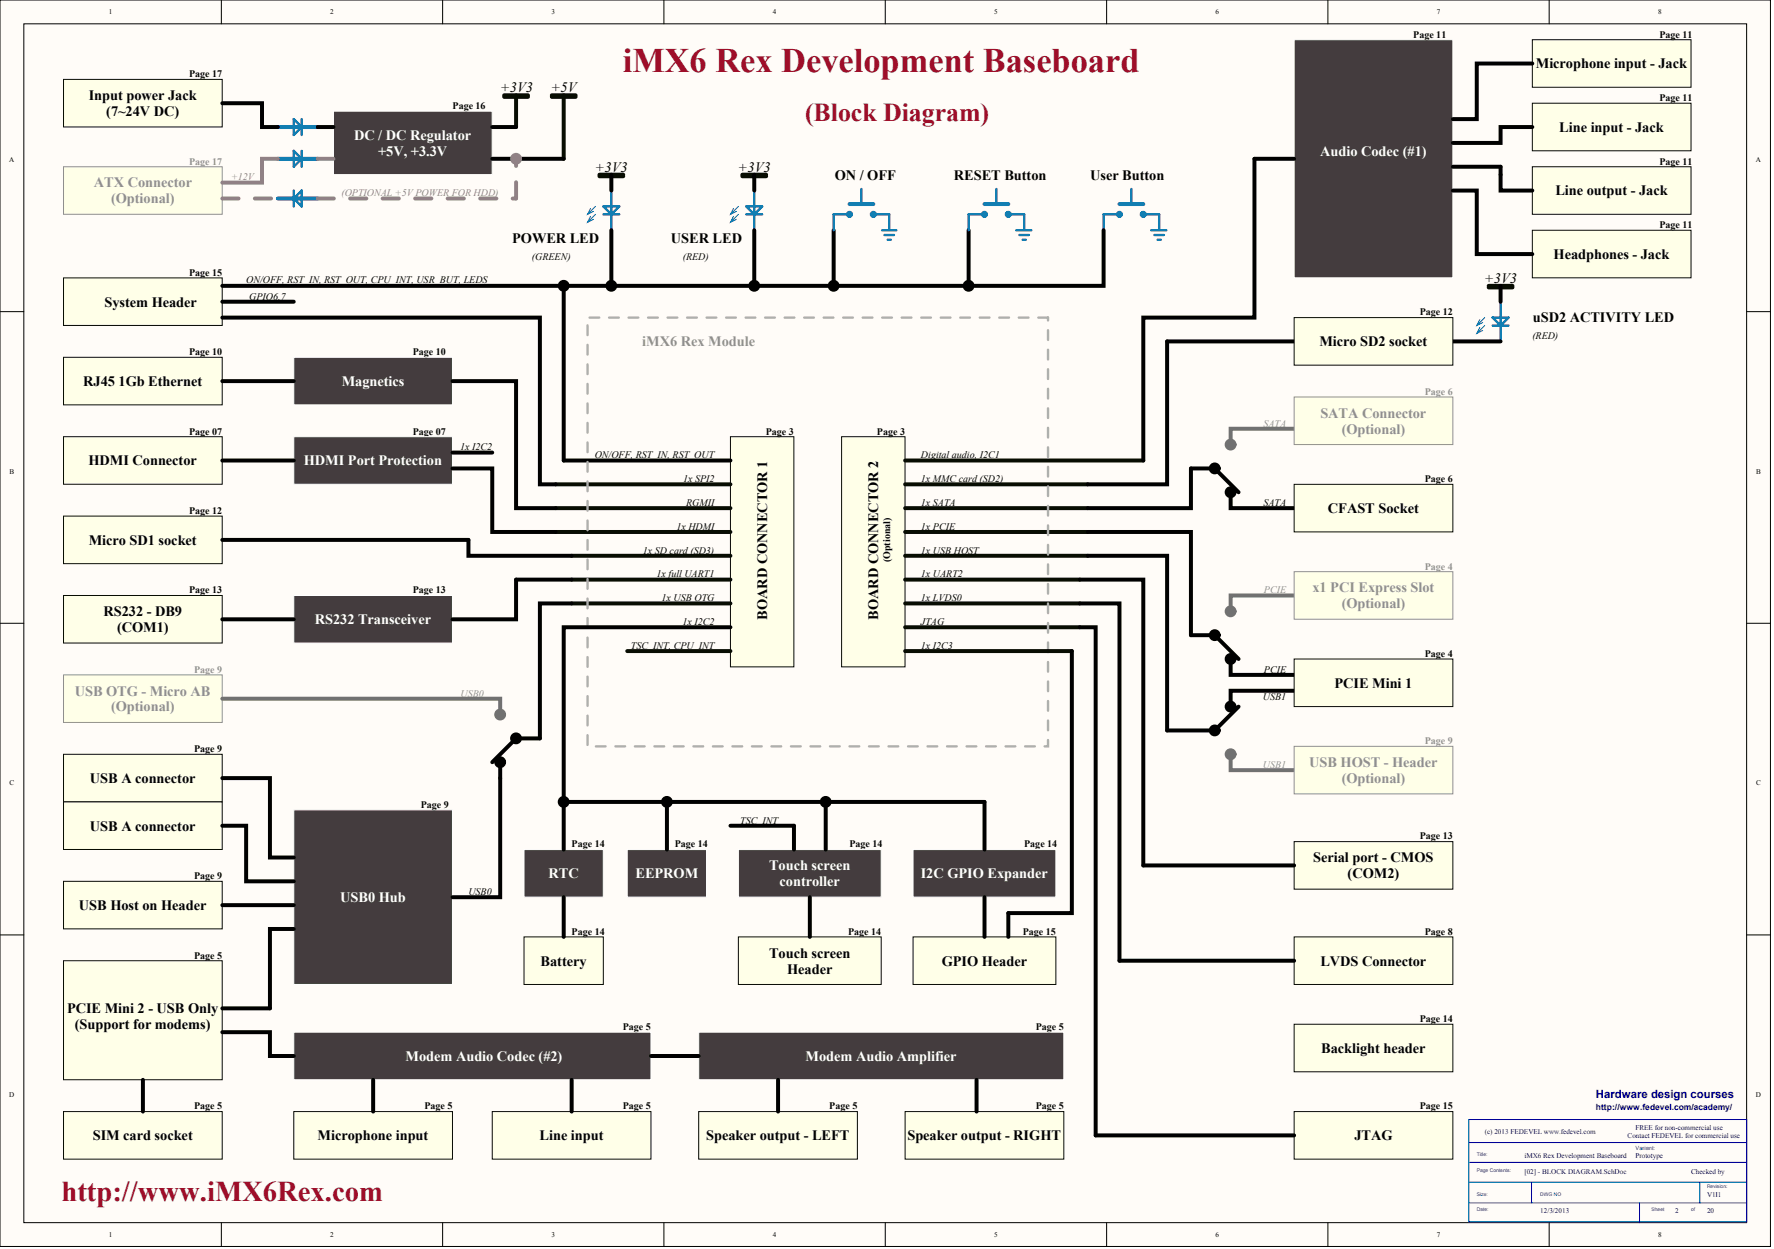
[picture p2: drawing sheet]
<svg xmlns="http://www.w3.org/2000/svg" width="942mm" height="663mm" viewBox="0 0 942 663" stroke-linecap="round" stroke-linejoin="round" font-family="sans-serif">
<defs><g id="words">
<text font-size="18.3" fill="#9e0e29" x="331" y="38">iMX6 Rex Development Baseboard</text>
<text font-size="15.2" fill="#9e0e29" x="33" y="638">http://www.iMX6Rex.com</text>
<text font-size="13.7" fill="#9e0e29" x="428" y="65">(Block Diagram)</text>
<g font-size="7.6">
<text x="816" y="36">Microphone input - Jack</text>
<text x="47" y="53">Input power Jack</text>
<text x="266" y="49">+3V3</text>
<text x="293" y="49">+5V</text>
<text x="56" y="62">(7~24V DC)</text>
<text x="828" y="70">Line input - Jack</text>
<text x="316" y="91">+3V3</text>
<text x="392" y="91">+3V3</text>
<text x="443" y="95">ON / OFF</text>
<text x="507" y="95">RESET Button</text>
<text x="579" y="95">User Button</text>
<text x="826" y="104">Line output - Jack</text>
<text x="272" y="129">POWER LED</text>
<text x="356" y="129">USER LED</text>
<text x="825" y="137">Headphones - Jack</text>
<text x="788" y="150">+3V3</text>
<text x="55" y="163">System Header</text>
<text x="814" y="171">uSD2 ACTIVITY LED</text>
<text x="701" y="184">Micro SD2 socket</text>
<text x="44" y="205">RJ45 1Gb Ethernet</text>
<text x="47" y="247">HDMI Connector</text>
<text x="705" y="272">CFAST Socket</text>
<text x="47" y="289">Micro SD1 socket</text>
<text x="55" y="327">RS232 - DB9</text>
<text x="407" y="329" transform="rotate(-90 407 329)">BOARD CONNECTOR 1</text>
<text x="466" y="329" transform="rotate(-90 466 329)">BOARD CONNECTOR 2</text>
<text x="62" y="336">(COM1)</text>
<text x="709" y="365">PCIE Mini 1</text>
<text x="48" y="416">USB A connector</text>
<text x="48" y="441">USB A connector</text>
<text x="698" y="458">Serial port - CMOS</text>
<text x="716" y="466">(COM2)</text>
<text x="42" y="483">USB Host on Header</text>
<text x="408" y="509">Touch screen</text>
<text x="287" y="513">Battery</text>
<text x="500" y="513">GPIO Header</text>
<text x="701" y="513">LVDS Connector</text>
<text x="418" y="517">Header</text>
<text x="36" y="538">PCIE Mini 2 - USB Only</text>
<text x="40" y="546">(Support for modems)</text>
<text x="702" y="559">Backlight header</text>
<text x="49" y="605">SIM card socket</text>
<text x="169" y="605">Microphone input</text>
<text x="287" y="605">Line input</text>
<text x="375" y="605">Speaker output - LEFT</text>
<text x="482" y="605">Speaker output - RIGHT</text>
<text x="719" y="605">JTAG</text>
</g>
<g font-size="7.6" fill="#fff">
<text x="188" y="74">DC / DC Regulator</text>
<text x="201" y="83">+5V, +3.3V</text>
<text x="701" y="83">Audio Codec (#1)</text>
<text x="182" y="205">Magnetics</text>
<text x="161" y="247">HDMI Port Protection</text>
<text x="167" y="331">RS232 Transceiver</text>
<text x="291" y="466">RTC</text>
<text x="338" y="466">EEPROM</text>
<text x="408" y="462">Touch screen</text>
<text x="489" y="466">I2C GPIO Expander</text>
<text x="414" y="471">controller</text>
<text x="181" y="479">USB0 Hub</text>
<text x="215" y="563">Modem Audio Codec (#2)</text>
<text x="428" y="563">Modem Audio Amplifier</text>
</g>
<g font-size="7.6" fill="#909090">
<text x="50" y="100">ATX Connector</text>
<text x="59" y="108">(Optional)</text>
<text x="341" y="184">iMX6 Rex Module</text>
<text x="701" y="222">SATA Connector</text>
<text x="713" y="230">(Optional)</text>
<text x="697" y="315">x1 PCI Express Slot</text>
<text x="713" y="323">(Optional)</text>
<text x="40" y="369">USB OTG - Micro AB</text>
<text x="59" y="378">(Optional)</text>
<text x="695" y="407">USB HOST - Header</text>
<text x="713" y="416">(Optional)</text>
</g>
<text font-size="6" fill="#000080" x="848" y="583">Hardware design courses</text>
<g font-size="5.3">
<text x="751" y="20">Page 11</text>
<text x="881" y="20">Page 11</text>
<text x="100" y="41">Page 17</text>
<text x="881" y="54">Page 11</text>
<text x="240" y="58">Page 16</text>
<text x="881" y="87">Page 11</text>
<text x="881" y="121">Page 11</text>
<text x="283" y="138">(GREEN)</text>
<text x="363" y="138">(RED)</text>
<text x="100" y="146">Page 15</text>
<text x="131" y="150">ON/OFF, RST_IN, RST_OUT, CPU_INT, USR_BUT, LEDS</text>
<text x="132" y="159">GPIO6,7</text>
<text x="754" y="168">Page 12</text>
<text x="814" y="180">(RED)</text>
<text x="100" y="189">Page 10</text>
<text x="219" y="189">Page 10</text>
<text x="100" y="231">Page 07</text>
<text x="219" y="231">Page 07</text>
<text x="407" y="231">Page 3</text>
<text x="466" y="231">Page 3</text>
<text x="244" y="239">1x I2C2</text>
<text x="316" y="243">ON/OFF, RST_IN, RST_OUT</text>
<text x="489" y="243">Digital audio, I2C1</text>
<text x="363" y="256">1x SPI2</text>
<text x="489" y="256">1x MMC card (SD2)</text>
<text x="757" y="256">Page 6</text>
<text x="364" y="269">RGMII</text>
<text x="489" y="269">1x SATA</text>
<text x="671" y="269">SATA</text>
<text x="100" y="273">Page 12</text>
<text x="359" y="281">1x HDMI</text>
<text x="489" y="281">1x PCIE</text>
<text x="342" y="294">1x SD card (SD3)</text>
<text x="489" y="294">1x USB HOST</text>
<text x="473" y="299" transform="rotate(-90 473 299)">(Optional)</text>
<text x="349" y="307">1x full UART1</text>
<text x="489" y="307">1x UART2</text>
<text x="100" y="315">Page 13</text>
<text x="219" y="315">Page 13</text>
<text x="351" y="319">1x USB OTG</text>
<text x="489" y="319">1x LVDS0</text>
<text x="363" y="332">1x I2C2</text>
<text x="489" y="332">JTAG</text>
<text x="335" y="345">TSC_INT, CPU_INT</text>
<text x="489" y="345">1x I2C3</text>
<text x="757" y="349">Page 4</text>
<text x="671" y="357">PCIE</text>
<text x="671" y="372">USB1</text>
<text x="103" y="399">Page 9</text>
<text x="224" y="429">Page 9</text>
<text x="393" y="437">TSC_INT</text>
<text x="304" y="450">Page 14</text>
<text x="358" y="450">Page 14</text>
<text x="451" y="450">Page 14</text>
<text x="544" y="450">Page 14</text>
<text x="754" y="446">Page 13</text>
<text x="103" y="467">Page 9</text>
<text x="249" y="475">USB0</text>
<text x="304" y="496">Page 14</text>
<text x="450" y="496">Page 14</text>
<text x="543" y="496">Page 15</text>
<text x="757" y="496">Page 8</text>
<text x="103" y="509">Page 5</text>
<text x="754" y="543">Page 14</text>
<text x="331" y="547">Page 5</text>
<text x="550" y="547">Page 5</text>
<text x="103" y="589">Page 5</text>
<text x="225" y="589">Page 5</text>
<text x="331" y="589">Page 5</text>
<text x="440" y="589">Page 5</text>
<text x="550" y="589">Page 5</text>
<text x="754" y="589">Page 15</text>
</g>
<g font-size="5.3" fill="#909090">
<text x="100" y="87">Page 17</text>
<text x="757" y="210">Page 6</text>
<text x="671" y="227">SATA</text>
<text x="757" y="302">Page 4</text>
<text x="671" y="315">PCIE</text>
<text x="103" y="357">Page 9</text>
<text x="245" y="370">USB0</text>
<text x="757" y="395">Page 9</text>
<text x="671" y="408">USB1</text>
</g>
<g font-size="5.3" fill="#968282">
<text x="123" y="96">+12V</text>
<text x="181" y="104">(OPTIONAL +5V POWER FOR HDD)</text>
</g>
<text font-size="4.5" fill="#000080" x="848" y="589">http://www.fedevel.com/academy/</text>
<g font-size="3.8">
<text x="58" y="8">1</text>
<text x="175" y="8">2</text>
<text x="293" y="8">3</text>
<text x="410" y="8">4</text>
<text x="528" y="8">5</text>
<text x="646" y="8">6</text>
<text x="763" y="8">7</text>
<text x="881" y="8">8</text>
<text x="5" y="86">A</text>
<text x="933" y="86">A</text>
<text x="5" y="252">B</text>
<text x="933" y="252">B</text>
<text x="5" y="417">C</text>
<text x="933" y="417">C</text>
<text x="5" y="583">D</text>
<text x="933" y="583">D</text>
<text x="58" y="657">1</text>
<text x="175" y="657">2</text>
<text x="293" y="657">3</text>
<text x="410" y="657">4</text>
<text x="528" y="657">5</text>
<text x="646" y="657">6</text>
<text x="763" y="657">7</text>
<text x="881" y="657">8</text>
</g>
<g font-size="3.8" fill="#000080">
<text x="869" y="600">FREE for non-commercial use</text>
<text x="789" y="602">(c) 2013 FEDEVEL www.fedevel.com</text>
<text x="865" y="604">Contact FEDEVEL for commercial use</text>
<text x="810" y="615">iMX6 Rex Development Baseboard</text>
<text x="869" y="615">Prototype</text>
<text x="810" y="623">[02] - BLOCK DIAGRAM.SchDoc</text>
<text x="898" y="623">Checked by</text>
<text x="907" y="636">V1I1</text>
<text x="818" y="644">12/3/2013</text>
<text x="890" y="644">2</text>
<text x="907" y="644">20</text>
</g>
<text font-size="3" fill="#00f" x="869" y="611">Variant:</text>
<g font-size="2.7" fill="#00f">
<text x="784" y="614">Title:</text>
<text x="784" y="622">Page Contents:</text>
<text x="784" y="635">Size:</text>
<text x="818" y="635">DWG NO</text>
<text x="907" y="631">Revision:</text>
<text x="784" y="643">Date:</text>
<text x="877" y="643">Sheet</text>
<text x="898" y="643">of</text>
</g>
</g></defs>
<g fill="#fffcf8" stroke="#000" stroke-width=".53">
<path d="M0 0h940v662h-940z"/>
<path d="M13 13h915v636h-915z"/>
</g>
<g fill="none" stroke="#000" stroke-width=".53">
<path d="M118 0v13M235 0v13M353 0v13M470 0v13M588 0v13M705 0v13M823 0v13M0 165h13M928 165h12M0 331h13M928 331h12M0 496h13"/>
<path d="M928 496h12M118 649v13M235 649v13M353 649v13M470 649v13M588 649v13M705 649v13M823 649v13"/>
</g>
<path d="M780 594h148v55h-148zM780 607h148M781 617h147M780 628h148M781 639h147M813 628v11M871 639v10M903 628v11" fill="none" stroke="#00f" stroke-width=".53"/>
<path d="M388 232h34v122h-34z" fill="#ffffe8" stroke="#080d02" stroke-width=".53"/>
<path d="M299 245h89" fill="none" stroke="#000" stroke-width="2.1"/>
<path d="M156 430h84v93h-84z" fill="#443c3e" stroke="#fff" stroke-width=".53"/>
<path d="M295 257h93M295 270h93M295 282h93M304 295h84M304 308h84M304 320h84" fill="none" stroke="#080d02" stroke-width="2.1"/>
<path d="M447 232h34v122h-34z" fill="#ffffe8" stroke="#080d02" stroke-width=".53"/>
<path d="M321 114h8M321 110h8l-4 4zM325 101v21" fill="none" stroke="#0075ad" stroke-width="1.3"/>
<path d="M314 111l-2 3 3-2M314 115l-2 3 3-2M316 110l-4 4M316 114l-4 4" fill="none" stroke="#0075ad" stroke-width=".53"/>
<path d="M687 228h-33v8" fill="none" stroke="#707070" stroke-width="2.1"/>
<circle cx="654" cy="236" r="2.1" fill="#707070" stroke="#707070" stroke-width="2.1"/>
<path d="M654 261v9h33" fill="none" stroke="#000" stroke-width="2.1"/>
<circle cx="654" cy="261" r="2.1" fill="#000" stroke="#000" stroke-width="2.1"/>
<path d="M156 190h84v25h-84z" fill="#443c3e" stroke="#fff" stroke-width=".53"/>
<path d="M633 249h12l13 12M633 337h12l13 13M654 350v8h33M658 375l-13 13h-25M687 367h-33v8" fill="none" stroke="#000" stroke-width="2.1"/>
<g fill="#000" stroke="#000" stroke-width="2.1">
<circle cx="645" cy="249" r="2.1"/>
<circle cx="645" cy="337" r="2.1"/>
<circle cx="654" cy="350" r="2.1"/>
<circle cx="654" cy="375" r="2.1"/>
<circle cx="645" cy="388" r="2.1"/>
</g>
<path d="M687 316h-33v9M654 401v8h33" fill="none" stroke="#707070" stroke-width="2.1"/>
<g fill="#707070" stroke="#707070" stroke-width="2.1">
<circle cx="654" cy="401" r="2.1"/>
<circle cx="654" cy="325" r="2.1"/>
</g>
<path d="M481 245h126M481 257h97M481 270h97M481 282h97M481 295h97M481 308h93M481 320h93M481 333h93" fill="none" stroke="#080d02" stroke-width="2.1"/>
<path d="M793 173h8M793 169h8l-4 4zM797 160v21" fill="none" stroke="#0075ad" stroke-width="1.3"/>
<path d="M786 170l-2 3 4-2M786 174l-2 3 4-2M789 169l-5 4M789 173l-5 4" fill="none" stroke="#0075ad" stroke-width=".53"/>
<path d="M278 451h42v25h-42z" fill="#443c3e" stroke="#fff" stroke-width=".53"/>
<path d="M278 497h42v26h-42z" fill="#ffffe8" stroke="#080d02" stroke-width=".53"/>
<path d="M333 451h42v25h-42z" fill="#443c3e" stroke="#fff" stroke-width=".53"/>
<g fill="#ffffe8" stroke="#080d02" stroke-width=".53">
<path d="M34 190h84v25h-84z"/>
<path d="M34 232h84v25h-84z"/>
<path d="M34 274h84v25h-84z"/>
<path d="M34 316h84v25h-84z"/>
<path d="M34 148h84v25h-84z"/>
<path d="M485 497h76v26h-76z"/>
<path d="M34 401h84v25h-84z"/>
<path d="M34 426h84v25h-84z"/>
<path d="M34 510h84v63h-84z"/>
<path d="M34 590h84v26h-84z"/>
<path d="M156 590h84v26h-84z"/>
<path d="M261 590h85v26h-85z"/>
<path d="M371 590h84v26h-84z"/>
<path d="M481 590h84v26h-84z"/>
</g>
<path d="M34 358h84v26h-84z" fill="#ffffe8" stroke="#909090" stroke-width=".53"/>
<g fill="#443c3e" stroke="#fff" stroke-width=".53">
<path d="M156 232h84v25h-84z"/>
<path d="M156 316h84v25h-84z"/>
<path d="M485 451h76v25h-76z"/>
<path d="M156 548h190v25h-190z"/>
<path d="M371 548h194v25h-194z"/>
</g>
<path d="M34 42h84v25h-84z" fill="#ffffe8" stroke="#080d02" stroke-width=".53"/>
<path d="M177 59h84v34h-84z" fill="#443c3e" stroke="#fff" stroke-width=".53"/>
<g fill="#ffffe8" stroke="#080d02" stroke-width=".53">
<path d="M687 590h85v26h-85z"/>
<path d="M687 350h85v25h-85z"/>
<path d="M687 257h85v25h-85z"/>
<path d="M687 497h85v26h-85z"/>
<path d="M687 544h85v25h-85z"/>
<path d="M687 447h85v25h-85z"/>
<path d="M814 122h84v26h-84z"/>
<path d="M814 89h84v25h-84z"/>
<path d="M814 55h84v25h-84z"/>
<path d="M814 21h84v25h-84z"/>
</g>
<g fill="#ffffe8" stroke="#909090" stroke-width=".53">
<path d="M687 396h85v26h-85z"/>
<path d="M687 304h85v25h-85z"/>
<path d="M687 211h85v25h-85z"/>
</g>
<path d="M687 21h85v127h-85z" fill="#443c3e" stroke="#fff" stroke-width=".53"/>
<path d="M118 371h148v8" fill="none" stroke="#707070" stroke-width="2.1"/>
<circle cx="266" cy="379" r="2.1" fill="#707070" stroke="#707070" stroke-width="2.1"/>
<path d="M287 392h-13l-13 13M266 405v8M523 476v21" fill="none" stroke="#000" stroke-width="2.1"/>
<g fill="#000" stroke="#000" stroke-width="2.1">
<circle cx="274" cy="392" r="2.1"/>
<circle cx="266" cy="405" r="2.1"/>
</g>
<path d="M557 169h-245v227h245v-227" fill="none" stroke="#b2acb0" stroke-width="1.3" stroke-dasharray="5.2 5.2"/>
<path d="M481 346h88" fill="none" stroke="#080d02" stroke-width="2.1"/>
<path d="M34 468h84v25h-84z" fill="#ffffe8" stroke="#080d02" stroke-width=".53"/>
<g fill="none" stroke="#000" stroke-width="2.1">
<path d="M814 34h-30v29h-12M814 67h-17v9h-25M687 84h-21v85h-59v76M772 89h25v12h17M772 101h12v34h30M443 122v30h-144M514 122v30h-71M118 152h181M299 152v93M118 169h169v88h8M118 160h38M687 181h-67v76h-42"/>
<path d="M240 202h34v68h21M118 287h131v8h55M578 282h55v55M578 295h42v93M304 308h-30v21h-34M574 308h33v152h80M574 333h8v270h105M574 320h21v190h92M118 413h25v42h13M266 413v63h-26M299 426v25M354 426v25"/>
<path d="M299 476v21M118 481h38M156 493h-13v42h-25M118 548h25v13h13M76 573v17M198 573v17M304 573v17M346 561h25M413 573v17M519 573v17"/>
</g>
<g fill="#000" stroke="#000" stroke-width="2.1">
<circle cx="299" cy="152" r="2.1"/>
<circle cx="443" cy="152" r="2.1"/>
<circle cx="299" cy="426" r="2.1"/>
<circle cx="354" cy="426" r="2.1"/>
</g>
<path d="M34 89h84v25h-84z" fill="#ffffe8" stroke="#909090" stroke-width=".53"/>
<g fill="none" stroke="#000" stroke-width="2.1">
<path d="M261 67h13M261 84h38M325 93v8M401 93v8M325 122v30M401 122v30M586 122v30h-72M797 152v8M772 181h25M118 202h38M118 245h38M240 249h21v33h34"/>
<path d="M240 240h21M633 249v21h-55M118 329h38M304 320h-17v72M388 333h-89v93h224v25M569 346v139h-33v12M118 438h13v30h25"/>
</g>
<path d="M451 108h13M523 108h13M595 108h12" fill="none" stroke="#0075ad" stroke-width="2.1"/>
<g fill="none" stroke="#0075ad" stroke-width="1.3">
<path d="M396 114h9M396 110h9l-4 4zM401 101v21M451 114h-8v8M458 100v8M464 114h8v8M523 114h-9v8M529 100v8M536 114h8v8M595 114h-9v8M601 100v8M607 114h9v8"/>
<path d="M469 122h7M470 125h5M471 127h2M540 122h8M541 125h6M543 127h2M611 122h8M613 125h5M615 127h2"/>
</g>
<g fill="#0075ad" stroke="#0075ad" stroke-width="1.3">
<circle cx="451" cy="114" r="1.2"/>
<circle cx="464" cy="114" r="1.2"/>
<circle cx="523" cy="114" r="1.2"/>
<circle cx="536" cy="114" r="1.2"/>
<circle cx="595" cy="114" r="1.2"/>
<circle cx="607" cy="114" r="1.2"/>
</g>
<path d="M268 51h12M274 51v16M293 51h13M299 51v33M318 93h13M318 94h13M394 93h13M394 94h13M791 152h12M791 153h12M333 346h55" fill="none" stroke="#080d02" stroke-width="2.1"/>
<path d="M390 111l-2 3 3-2M390 115l-2 3 3-2M392 110l-4 4M392 114l-4 4" fill="none" stroke="#0075ad" stroke-width=".53"/>
<g fill="#000" stroke="#000" stroke-width="2.1">
<circle cx="325" cy="152" r="2.1"/>
<circle cx="401" cy="152" r="2.1"/>
<circle cx="514" cy="152" r="2.1"/>
</g>
<path d="M392 451h76v25h-76z" fill="#443c3e" stroke="#fff" stroke-width=".53"/>
<path d="M392 497h76v26h-76z" fill="#ffffe8" stroke="#080d02" stroke-width=".53"/>
<path d="M388 438h34v13M439 426v25M430 476v21" fill="none" stroke="#000" stroke-width="2.1"/>
<circle cx="439" cy="426" r="2.1" fill="#000" stroke="#000" stroke-width="2.1"/>
<path d="M687 169h85v25h-85z" fill="#ffffe8" stroke="#080d02" stroke-width=".53"/>
<path d="M118 105h30M169 105h105M274 105v-21" fill="none" stroke="#968282" stroke-width="2.1" stroke-dasharray="8.6 8.6"/>
<circle cx="274" cy="84" r="2.1" fill="#968282" stroke="#968282" stroke-width="2.1"/>
<path d="M148 67h21M148 84h21M148 105h21" fill="none" stroke="#0075ad" stroke-width="2.1"/>
<path d="M156 63l4 4-4 5zM160 63v9M156 80l4 4-4 5zM160 80v9M156 105l4-4v9zM156 101v9" fill="none" stroke="#0075ad" stroke-width="1.3"/>
<path d="M118 55h21v12h9M169 67h8" fill="none" stroke="#000" stroke-width="2.1"/>
<path d="M148 84h-9v13h-21M169 84h8" fill="none" stroke="#968282" stroke-width="2.1"/>
<use href="#words"/>
</svg>
